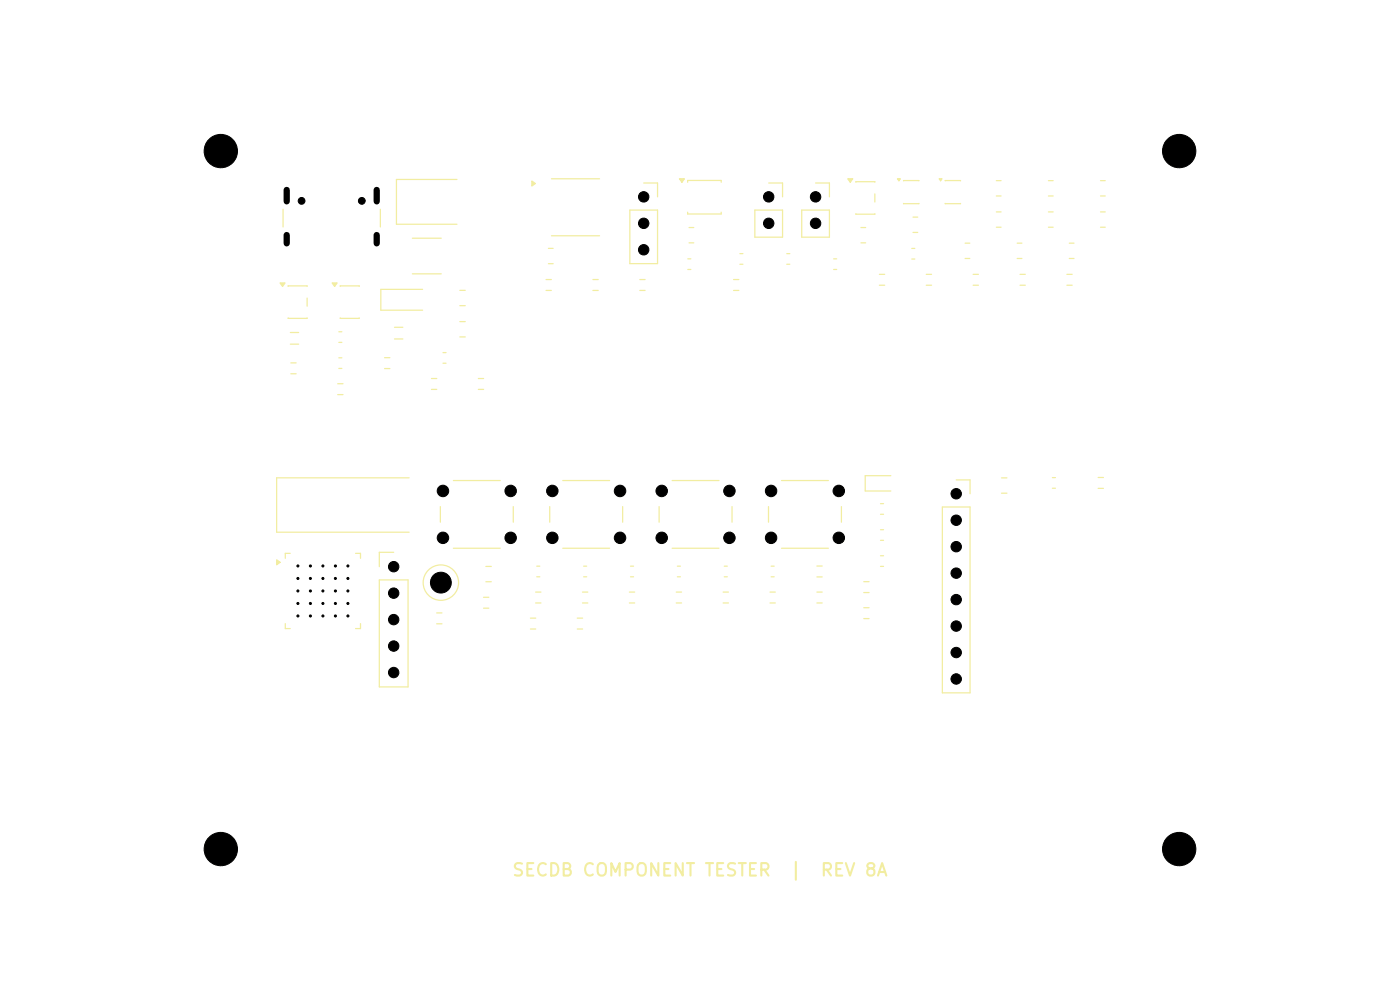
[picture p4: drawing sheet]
<svg xmlns="http://www.w3.org/2000/svg" width="297mm" height="210mm" viewBox="0 0 297 210" stroke-linecap="round" stroke-linejoin="round" font-family="sans-serif">
<defs><g id="words">
<g font-size="2.7" fill="#f2eda1">
<text x="108.5" y="186.5">SECDB COMPONENT TESTER</text>
<text x="167.3" y="186.5">|</text>
<text x="173.9" y="186.5">REV 8A</text>
</g>
</g></defs>
<g fill="none" stroke="#f2eda1" stroke-width=".27">
<path d="M112.8 38.4l.8 .5-.8 .6zM117 37.9h10.2M222.4 38.3h1M60 44.4v3.7M80.7 44.4v3.7M117 50h10.2M145.9 54.9h.7M145.9 57.2h.7M146.2 48.3h1M146.2 51.5h1M182.6 48.3h1M182.6 51.5h1"/>
<path d="M193.7 46.1h1M193.7 49.3h1M222.4 41.6h1M222.4 45h1M222.4 48.2h1M86.8 101.4h-28.1v11.5h28.1M163 107.5v3.3M165.8 116.3h9.9M165.8 101.9h9.9M178.5 107.5v3.3M103.1 120.2h1.1M103.1 123.4h1.1"/>
<path d="M113.6 125.6h1.2M113.6 127.9h1.2M123.8 120.1h.7M123.8 122.4h.7M153.6 120.1h.7M153.6 122.4h.7M183.2 128.9h1.2M183.2 131.2h1.2"/>
</g>
<path d="M112.8 38.4l.8 .5-.8 .6z" fill="#f2eda1"/>
<g fill="none" stroke="#f2eda1" stroke-width=".27">
<path d="M179.8 37.9h1.1l-.5 .8zM181.6 38.7v-.2h4v.2M181.6 45.3v.1h4v-.1M185.6 41.1v1.8M216.4 58.2h1.1M61.7 77h1.1M61.7 79.3h1.1M97.5 61.6h1.2M97.5 64.8h1.2M97.5 68.2h1.2M97.5 71.5h1.2M216.4 60.5h1.1"/>
<path d="M112.5 131.1h1.1M112.5 133.4h1.1M113.9 120.1h.6M113.9 122.4h.6"/>
</g>
<path d="M179.8 37.9h1.1l-.5 .8z" fill="#f2eda1"/>
<path d="M199.2 37.9h.6l-.3 .4zM200.5 38.4h3.3M157 53.8h.6M157 56.1h.6M200.5 43.2h3.3M92.6 130h1.2M92.6 132.3h1.2M133.5 125.6h1.1M133.5 127.9h1.1" fill="none" stroke="#f2eda1" stroke-width=".27"/>
<path d="M199.2 37.9h.6l-.3 .4z" fill="#f2eda1"/>
<path d="M70.5 60h1l-.5 .8zM72.2 60.8v-.2h4v.2M72.2 67.4v.1h4v-.1M133.8 120.1h.6M133.8 122.4h.6" fill="none" stroke="#f2eda1" stroke-width=".27"/>
<path d="M70.5 60h1l-.5 .8z" fill="#f2eda1"/>
<g fill="none" stroke="#f2eda1" stroke-width=".27">
<path d="M173 38.8h3v3M211.4 38.3h1M233.5 38.3h1M116.3 52.7h1M116.3 55.9h1M170.1 44.6h5.9v5.7h-5.9zM211.4 41.6h1M233.5 41.6h1M59.4 60h1.1l-.6 .8zM61.1 60.8v-.2h4.1v.2M61.1 67.4v.1h4.1v-.1M65.2 63.2v1.8"/>
<path d="M89.7 61.4h-8.9v4.4h8.9M83.5 117.2h-3v3M186.8 117.9h.6M189 100.9h-5.4v3.3h5.4M199.9 107.5h5.9v39.5h-5.9zM202.9 101.8h2.9v2.9M223.3 101.3h.6M223.3 103.6h.6M80.5 123h6.1v22.7h-6.1zM102.6 126.7h1.1M102.6 129h1.1M122.5 131.1h1.1"/>
<path d="M122.5 133.4h1.1M143.5 125.6h1.1M143.5 127.9h1.1M183.2 123.4h1.2M183.2 125.7h1.2M186.8 120.1h.6"/>
</g>
<path d="M59.4 60h1.1l-.6 .8z" fill="#f2eda1"/>
<g fill="none" stroke="#f2eda1" stroke-width=".27">
<path d="M136.6 38.8h2.9v3M144.1 37.9h1.1l-.5 .8zM145.9 38.7v-.4h7.1v.4M163.1 38.8h2.9v3M125.8 59.3h1.1M133.6 44.6h5.9v11.3h-5.9zM145.9 45v.4h7.1v-.4M160.1 44.6h5.9v5.7h-5.9zM204.7 51.6h1M204.7 54.8h1M125.8 61.6h1.1M71.6 81.4h1.2"/>
<path d="M71.6 83.7h1.2"/>
<circle cx="93.5" cy="123.6" r="3.8"/>
</g>
<path d="M144.1 37.9h1.1l-.5 .8z" fill="#f2eda1"/>
<path d="M190.4 37.9h.6l-.3 .4zM191.7 38.4h3.2M115.8 59.3h1.2M191.7 43.2h3.2M94 74.8h.6M94 77.1h.6M115.8 61.6h1.2" fill="none" stroke="#f2eda1" stroke-width=".27"/>
<path d="M190.4 37.9h.6l-.3 .4z" fill="#f2eda1"/>
<g fill="none" stroke="#f2eda1" stroke-width=".27">
<path d="M96.9 38.1h-12.8v9.5h12.8M135.7 59.3h1.2M155.6 59.3h1.1M176.9 54.9h.6M176.9 57.2h.6M186.6 58.2h1.1M193.4 52.7h.7M193.4 55h.7M196.5 58.2h1.1M206.4 58.2h1.2M215.8 51.6h1M215.8 54.8h1"/>
<path d="M226.8 51.6h1M226.8 54.8h1M61.6 70.5h1.8M61.6 73h1.8M71.9 70.4h.6M71.9 72.6h.6M83.7 69.4h1.8M83.7 71.9h1.8M135.7 61.6h1.2M155.6 61.6h1.1M186.6 60.5h1.1M196.5 60.5h1.1"/>
<path d="M206.4 60.5h1.2M91.5 80.3h1.2M91.5 82.6h1.2M58.7 118.8l.7 .5-.7 .5zM61.6 117.4h-1.1v1M75.4 117.4h1.1v1M139.8 107.5v3.3M142.6 116.3h9.9M142.6 101.9h9.9M155.3 107.5v3.3M186.8 112.4h.6M186.8 114.6h.6"/>
<path d="M212.5 101.4h1.1M212.5 104.6h1.1M233 101.3h1.1M233 103.6h1.1M60.5 132.3v1h1.1M76.5 132.3v1h-1.1M123.6 125.6h1.1M123.6 127.9h1.1M153.4 125.6h1.1M153.4 127.9h1.1M163.6 120.1h.6M163.6 122.4h.6"/>
<path d="M173.3 125.6h1.1M173.3 127.9h1.1M173.3 120.1h1.1M173.3 122.4h1.1"/>
</g>
<path d="M58.7 118.8l.7 .5-.7 .5z" fill="#f2eda1"/>
<g fill="none" stroke="#f2eda1" stroke-width=".27">
<path d="M87.5 50.5h6.1M87.5 58.1h6.1M166.9 53.8h.7M166.9 56.1h.7M211.4 45h1M211.4 48.2h1M226.3 58.2h1.2M233.5 45h1M233.5 48.2h1M71.9 75.9h.6M71.9 78.2h.6M81.6 75.9h1.1"/>
<path d="M81.6 78.2h1.1M226.3 60.5h1.2M101.5 80.3h1.1M101.5 82.6h1.1M93.4 107.5v3.3M96.2 116.3h9.9M96.2 101.9h9.9M108.9 107.5v3.3M116.6 107.5v3.3M119.4 116.3h9.9M119.4 101.9h9.9M132.1 107.5v3.3"/>
<path d="M186.8 106.8h.6M186.8 109.1h.6M143.7 120.1h.6M143.7 122.4h.6M163.4 125.6h1.1M163.4 127.9h1.1"/>
</g>
<g fill="#000" stroke="#000" stroke-width=".21">
<circle cx="46.8" cy="32" r="3.5"/>
<circle cx="250.2" cy="32" r="3.5"/>
<circle cx="64" cy="42.6" r=".72"/>
<circle cx="76.8" cy="42.6" r=".72"/>
<circle cx="136.6" cy="41.8" r="1.1"/>
<circle cx="136.6" cy="47.4" r="1.1"/>
<circle cx="136.6" cy="53" r="1.1"/>
<circle cx="163.1" cy="41.8" r="1.1"/>
<circle cx="163.1" cy="47.4" r="1.1"/>
<circle cx="173" cy="41.8" r="1.1"/>
<circle cx="173" cy="47.4" r="1.1"/>
<circle cx="94" cy="104.1" r="1.22"/>
<circle cx="94" cy="114.1" r="1.22"/>
<circle cx="108.3" cy="104.1" r="1.22"/>
<circle cx="108.3" cy="114.1" r="1.22"/>
<circle cx="117.2" cy="104.1" r="1.22"/>
<circle cx="117.2" cy="114.1" r="1.22"/>
<circle cx="131.5" cy="104.1" r="1.22"/>
<circle cx="131.5" cy="114.1" r="1.22"/>
<circle cx="140.4" cy="104.1" r="1.22"/>
<circle cx="140.4" cy="114.1" r="1.22"/>
<circle cx="154.7" cy="104.1" r="1.22"/>
<circle cx="154.7" cy="114.1" r="1.22"/>
<circle cx="163.6" cy="104.1" r="1.22"/>
<circle cx="163.6" cy="114.1" r="1.22"/>
<circle cx="177.9" cy="104.1" r="1.22"/>
<circle cx="177.9" cy="114.1" r="1.22"/>
<circle cx="202.9" cy="104.7" r="1.1"/>
<circle cx="202.9" cy="110.4" r="1.11"/>
<circle cx="202.9" cy="116" r="1.11"/>
<circle cx="63.2" cy="122.7" r=".22"/>
<circle cx="63.2" cy="125.4" r=".22"/>
<circle cx="63.2" cy="130.7" r=".22"/>
<circle cx="63.2" cy="128" r=".22"/>
<circle cx="63.2" cy="120.1" r=".22"/>
<circle cx="65.8" cy="128" r=".22"/>
<circle cx="65.8" cy="130.7" r=".22"/>
<circle cx="65.8" cy="122.7" r=".22"/>
<circle cx="65.8" cy="125.4" r=".22"/>
<circle cx="65.8" cy="120.1" r=".22"/>
<circle cx="68.5" cy="128" r=".22"/>
<circle cx="68.5" cy="130.7" r=".22"/>
<circle cx="68.5" cy="125.4" r=".22"/>
<circle cx="68.5" cy="122.7" r=".22"/>
<circle cx="68.5" cy="120.1" r=".22"/>
<circle cx="71.2" cy="130.7" r=".22"/>
<circle cx="71.2" cy="122.7" r=".22"/>
<circle cx="71.2" cy="125.4" r=".22"/>
<circle cx="71.2" cy="128" r=".22"/>
<circle cx="71.2" cy="120.1" r=".22"/>
<circle cx="73.8" cy="128" r=".22"/>
<circle cx="73.8" cy="122.7" r=".22"/>
<circle cx="73.8" cy="125.4" r=".22"/>
<circle cx="73.8" cy="130.7" r=".22"/>
<circle cx="73.8" cy="120.1" r=".22"/>
<circle cx="83.5" cy="131.4" r="1.1"/>
<circle cx="83.5" cy="125.8" r="1.1"/>
<circle cx="83.5" cy="137.1" r="1.1"/>
<circle cx="83.5" cy="120.2" r="1.1"/>
<circle cx="93.5" cy="123.6" r="2.21"/>
<circle cx="202.9" cy="121.6" r="1.1"/>
<circle cx="202.9" cy="127.2" r="1.1"/>
<circle cx="202.9" cy="132.8" r="1.11"/>
<circle cx="202.9" cy="138.4" r="1.11"/>
<circle cx="83.5" cy="142.7" r="1.1"/>
<circle cx="202.9" cy="144" r="1.1"/>
<circle cx="46.8" cy="180.1" r="3.5"/>
<circle cx="250.2" cy="180.1" r="3.5"/>
</g>
<path d="M60.8 40.3v2.4M60.8 49.9v1.7M79.9 40.3v2.4M79.9 49.9v1.7" fill="none" stroke="#000" stroke-width="1.3"/>
<use href="#words"/>
</svg>
